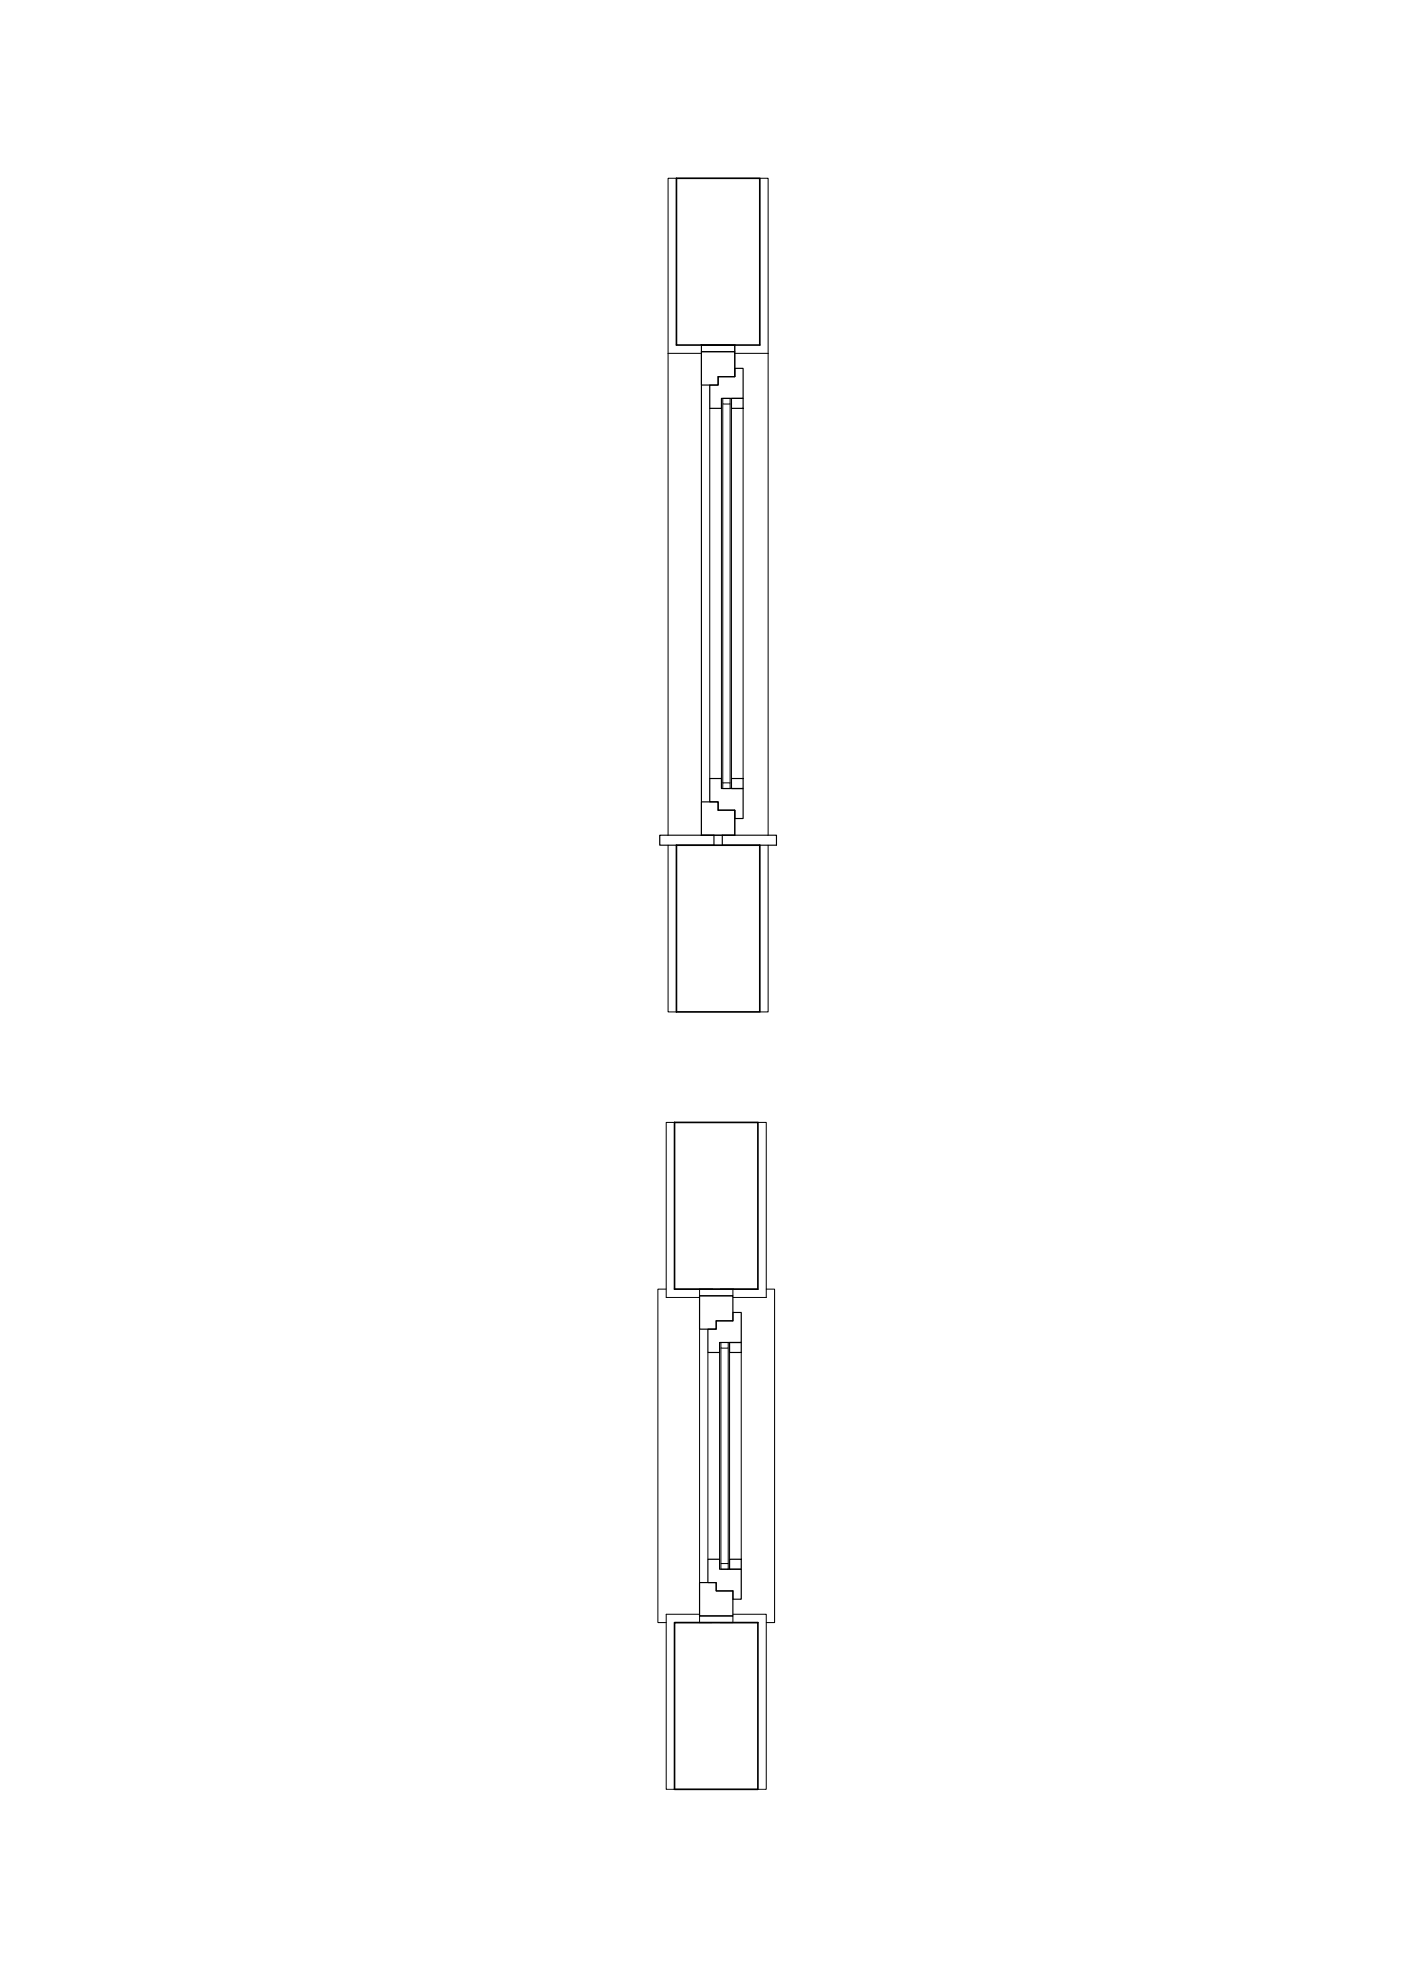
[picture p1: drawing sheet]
<svg xmlns="http://www.w3.org/2000/svg" width="420mm" height="594mm" viewBox="0 0 420 594" stroke-linecap="round" stroke-linejoin="round" font-family="sans-serif">
<!-- layer: setto -->
<path d="M202.9 53.5h25v50h-25zM202.9 253.5h25v50h-25zM202.3 336.6h25v50h-25zM202.3 486.6h25v50h-25z" fill="none" stroke="#000" stroke-width=".5"/>
<!-- layer: finestra -->
<path d="M200.4 106v144.5M230.4 106v144.5" fill="none" stroke="#000" stroke-width=".3"/>
<!-- layer: lastre proiettate -->
<path d="M199.8 386.6h-2.5v100h2.5M202.3 386.6h11.2M216 386.6h11.3M229.8 386.6h2.5v100h-2.5M202.3 486.6h11.2M216 486.6h11.3" fill="none" stroke="#000" stroke-width=".3"/>
<!-- layer: lastre -->
<path d="M197.9 250.5h16.2v3h-16.2zM216.6 250.5h16.3v3h-16.3z" fill="none" stroke="#000" stroke-width=".35"/>
<!-- layer: controtelaio proiettato -->
<path d="M210.4 103.5v147h10v-7.5M220.4 103.5v9.5M209.8 398.6v76" fill="none" stroke="#000" stroke-width=".3"/>
<!-- layer: controtelaio -->
<path d="M210.4 103.5h10v2h-10zM210.4 103.5h10M209.8 386.6h10v2h-10zM209.8 484.6h10v2h-10z" fill="none" stroke="#000" stroke-width=".3"/>
<!-- layer: telaio -->
<path d="M210.4 105.5h10v7.5h-5v2.5h-5zM210.4 240.5h5v2.5h5v7.5h-10zM209.8 388.6h10v7.5h-5v2.5h-5zM209.8 474.6h5v2.5h5v7.5h-10z" fill="none" stroke="#000" stroke-width=".35"/>
<!-- layer: anta -->
<path d="M212.9 115.5h2.5v-2.5h5v-2.5h2.5v9h-6.5v3h-3.5zM219.4 119.5h3.5v3h-3.5zM212.9 233.5h3.5v3h6.5v9h-2.5v-2.5h-5v-2.5h-2.5zM219.4 233.5h3.5v3h-3.5zM212.3 398.6h2.5v-2.5h5v-2.5h2.5v9h-6.5v3h-3.5zM218.8 402.6h3.5v3h-3.5zM212.3 467.6h3.5v3h6.5v9h-2.5v-2.5h-5v-2.5h-2.5zM218.8 467.6h3.5v3h-3.5z" fill="none" stroke="#000" stroke-width=".35"/>
<!-- layer: distanziatore -->
<path d="M216.8 119.5h2.2v1.7h-2.2zM216.4 122.5v111M216.8 121.2v113.6M219 121.2v113.6M219.4 122.5v111M216.8 234.8h2.2v1.7h-2.2zM215.8 405.6v62M216.2 402.6h2.2v1.7h-2.2zM216.2 404.3v64.6M218.4 404.3v64.6M218.8 405.6v62M216.2 468.9h2.2v1.7h-2.2z" fill="none" stroke="#000" stroke-width=".3"/>
<!-- layer: vetro proiettato -->
<path d="M212.9 122.5v111M222.9 122.5v111M212.3 405.6v62M222.3 405.6v62" fill="none" stroke="#000" stroke-width=".3"/>
<!-- layer: intonaco -->
<path d="M202.9 53.5h-2.5v52.5h10M227.9 53.5h2.5v52.5h-10M200.4 253.5v50h2.5M230.4 253.5v50h-2.5M202.3 336.6h-2.5v52.5h10M227.3 336.6h2.5v52.5h-10M209.8 484.1h-10v52.5h2.5M219.8 484.1h10v52.5h-2.5" fill="none" stroke="#000" stroke-width=".3"/>
</svg>
